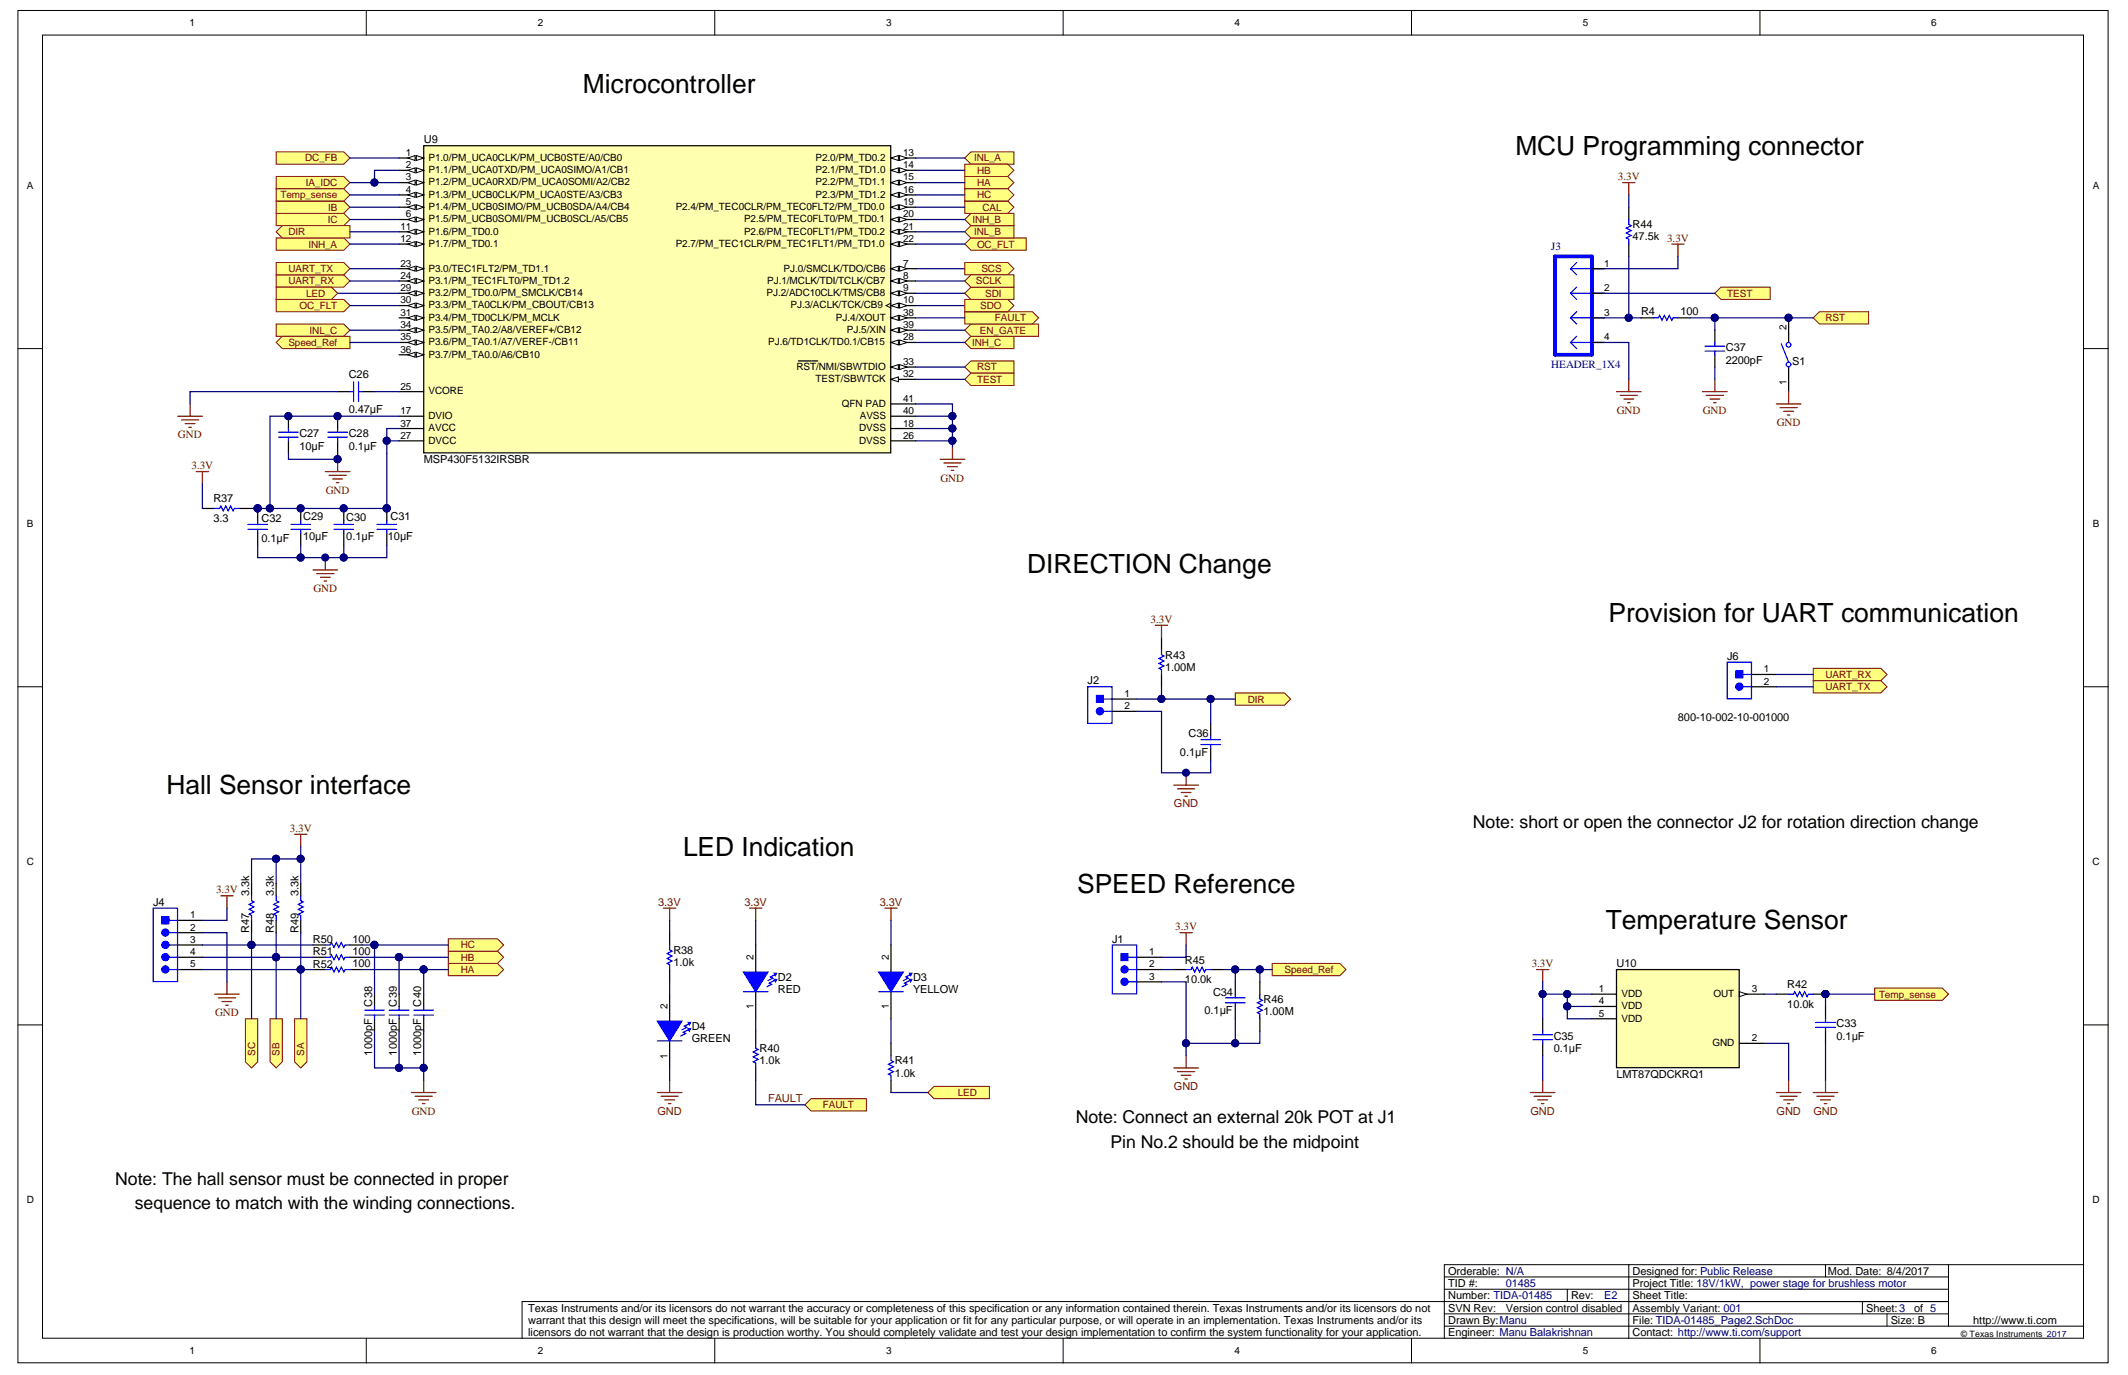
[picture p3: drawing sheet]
<svg xmlns="http://www.w3.org/2000/svg" width="432mm" height="279mm" viewBox="0 0 432 279" stroke-linecap="round" stroke-linejoin="round" font-family="sans-serif">
<defs><g id="words">
<g font-size="5.4">
<text x="118.3" y="18.9">Microcontroller</text>
<text x="307.5" y="31.4">MCU Programming connector</text>
<text x="208.4" y="116.3">DIRECTION Change</text>
<text x="326.4" y="126.3">Provision for UART communication</text>
<text x="33.8" y="161.2">Hall Sensor interface</text>
<text x="138.6" y="173.7">LED Indication</text>
<text x="218.6" y="181.1">SPEED Reference</text>
<text x="325.8" y="188.6">Temperature Sensor</text>
</g>
<g font-size="3.6">
<text x="298.9" y="168.1">Note: short or open the connector J2 for rotation direction change</text>
<text x="218.3" y="228">Note: Connect an external 20k POT at J1</text>
<text x="225.3" y="232.9">Pin No.2 should be the midpoint</text>
<text x="23.4" y="240.4">Note: The hall sensor must be connected in proper</text>
<text x="27.4" y="245.4">sequence to match with the winding connections.</text>
</g>
<g font-size="2.2">
<text x="86" y="29.1">U9</text>
<text x="331.3" y="46.3">R44</text>
<text x="331.3" y="48.8">47.5k</text>
<text x="333" y="64">R4</text>
<text x="341" y="64">100</text>
<text x="350.2" y="71.3">C37</text>
<text x="70.8" y="76.7">C26</text>
<text x="350.2" y="73.8">2200pF</text>
<text x="363.7" y="74">S1</text>
<text x="70.8" y="83.8">0.47µF</text>
<text x="60.8" y="88.8">C27</text>
<text x="70.8" y="88.8">C28</text>
<text x="60.8" y="91.3">10µF</text>
<text x="70.8" y="91.3">0.1µF</text>
<text x="86" y="94">MSP430F5132IRSBR</text>
<text x="43.3" y="101.9">R37</text>
<text x="43.3" y="106">3.3</text>
<text x="53.1" y="106">C32</text>
<text x="61.5" y="105.5">C29</text>
<text x="70.3" y="105.7">C30</text>
<text x="79.2" y="105.5">C31</text>
<text x="53.1" y="109.9">0.1µF</text>
<text x="61.5" y="109.7">10µF</text>
<text x="70.3" y="109.7">0.1µF</text>
<text x="78.7" y="109.7">10µF</text>
<text x="236.4" y="136.2">1.00M</text>
<text x="236.4" y="133.7">R43</text>
<text x="350.5" y="133.9">J6</text>
<text x="220.7" y="138.9">J2</text>
<text x="241.2" y="149.6">C36</text>
<text x="340.5" y="146.4">800-10-002-10-001000</text>
<text x="239.4" y="153.4">0.1µF</text>
<text x="31.1" y="183.8">J4</text>
<text x="50.6" y="181.8" transform="rotate(-90 50.6 181.8)">3.3k</text>
<text x="55.6" y="181.8" transform="rotate(-90 55.6 181.8)">3.3k</text>
<text x="60.5" y="181.8" transform="rotate(-90 60.5 181.8)">3.3k</text>
<text x="50.6" y="189.3" transform="rotate(-90 50.6 189.3)">R47</text>
<text x="55.6" y="189.3" transform="rotate(-90 55.6 189.3)">R48</text>
<text x="60.5" y="189.3" transform="rotate(-90 60.5 189.3)">R49</text>
<text x="63.5" y="191.3">R50</text>
<text x="71.5" y="191.3">100</text>
<text x="225.7" y="191.3">J1</text>
<text x="63.5" y="193.8">R51</text>
<text x="63.5" y="196.5">R52</text>
<text x="71.5" y="193.8">100</text>
<text x="71.5" y="196.3">100</text>
<text x="136.6" y="196">1.0k</text>
<text x="136.6" y="193.5">R38</text>
<text x="240.4" y="195.6">R45</text>
<text x="328" y="196.3">U10</text>
<text x="157.8" y="201.5">RED</text>
<text x="157.8" y="199">D2</text>
<text x="185.3" y="201.5">YELLOW</text>
<text x="185.3" y="199">D3</text>
<text x="240.4" y="199.5">10.0k</text>
<text x="246.2" y="202">C34</text>
<text x="256.4" y="203.5">R46</text>
<text x="362.7" y="200.6">R42</text>
<text x="75.5" y="204.3" transform="rotate(-90 75.5 204.3)">C38</text>
<text x="80.5" y="204.3" transform="rotate(-90 80.5 204.3)">C39</text>
<text x="85.5" y="204.3" transform="rotate(-90 85.5 204.3)">C40</text>
<text x="140.4" y="209">D4</text>
<text x="244.4" y="205.8">0.1µF</text>
<text x="256.4" y="206">1.00M</text>
<text x="362.7" y="204.5">10.0k</text>
<text x="372.7" y="208.5">C33</text>
<text x="75.5" y="214.3" transform="rotate(-90 75.5 214.3)">1000pF</text>
<text x="80.5" y="214.3" transform="rotate(-90 80.5 214.3)">1000pF</text>
<text x="85.5" y="214.3" transform="rotate(-90 85.5 214.3)">1000pF</text>
<text x="140.4" y="211.5">GREEN</text>
<text x="154.1" y="216">1.0k</text>
<text x="154.1" y="213.5">R40</text>
<text x="181.5" y="216">R41</text>
<text x="315.3" y="213.5">0.1µF</text>
<text x="315.3" y="211">C35</text>
<text x="372.7" y="211">0.1µF</text>
<text x="181.5" y="218.5">1.0k</text>
<text x="328" y="218.7">LMT87QDCKRQ1</text>
<text x="293.8" y="263.7">Number: TIDA-01485</text>
<text x="293.8" y="261.2">TID #:</text>
<text x="293.8" y="258.7">Orderable: N/A</text>
<text x="318.8" y="263.7">Rev:</text>
<text x="331.3" y="263.7">Sheet Title:</text>
<text x="331.3" y="261.2">Project Title: 18V/1kW, power stage for brushless motor</text>
<text x="331.3" y="258.7">Designed for: Public Release</text>
<text x="370.9" y="258.7">Mod. Date: 8/4/2017</text>
<text x="107.2" y="266.2">Texas Instruments and/or its licensors do not warrant the accuracy or completeness of this specification or any information contained therein. Texas Instruments and/or its licensors do not</text>
<text x="107.2" y="268.7">warrant that this design will meet the specifications, will be suitable for your application or fit for any particular purpose, or will operate in an implementation. Texas Instruments and/or its</text>
<text x="293.8" y="268.7">Drawn By:Manu</text>
<text x="293.8" y="266.2">SVN Rev:</text>
<text x="305.6" y="266.2">Version control disabled</text>
<text x="331.3" y="268.7">File: TIDA-01485_Page2.SchDoc</text>
<text x="331.3" y="266.2">Assembly Variant: 001</text>
<text x="378.7" y="266.2">Sheet:3</text>
<text x="383.6" y="268.7">Size: B</text>
<text x="388.4" y="266.2">of 5</text>
<text x="400.4" y="268.7">http://www.ti.com</text>
<text x="107.2" y="271.2">licensors do not warrant that the design is production worthy. You should completely validate and test your design implementation to confirm the system functionality for your application.</text>
<text x="293.8" y="271.2">Engineer: Manu Balakrishnan</text>
<text x="331.3" y="271.2">Contact: http://www.ti.com/support</text>
</g>
<g font-size="2.2" fill="#800000">
<text x="328.3" y="36.6">3.3V</text>
<text x="338.3" y="49.1">3.3V</text>
<text x="328" y="84">GND</text>
<text x="345.5" y="84">GND</text>
<text x="36.1" y="89">GND</text>
<text x="360.5" y="86.5">GND</text>
<text x="38.9" y="95.2">3.3V</text>
<text x="66.1" y="100.2">GND</text>
<text x="190.8" y="97.7">GND</text>
<text x="63.6" y="120.2">GND</text>
<text x="233.5" y="126.4">3.3V</text>
<text x="238.2" y="163.9">GND</text>
<text x="58.8" y="168.8">3.3V</text>
<text x="43.8" y="181.3">3.3V</text>
<text x="133.6" y="183.8">3.3V</text>
<text x="151.1" y="183.8">3.3V</text>
<text x="178.5" y="183.8">3.3V</text>
<text x="238.5" y="188.8">3.3V</text>
<text x="310.8" y="196.3">3.3V</text>
<text x="43.6" y="206.3">GND</text>
<text x="238.2" y="221.2">GND</text>
<text x="83.5" y="226.2">GND</text>
<text x="133.4" y="226.2">GND</text>
<text x="155.8" y="223.7">FAULT</text>
<text x="310.5" y="226.2">GND</text>
<text x="360.5" y="226.2">GND</text>
<text x="368" y="226.2">GND</text>
</g>
<g font-size="2.2" fill="#000080">
<text x="314.8" y="50.8">J3</text>
<text x="314.8" y="74.8">HEADER_1X4</text>
<text x="305.6" y="261.2">01485</text>
<text x="325.5" y="263.7">E2</text>
</g>
<g font-size="2">
<text x="38.4" y="5.3">1</text>
<text x="109.1" y="5.3">2</text>
<text x="179.8" y="5.3">3</text>
<text x="250.5" y="5.3">4</text>
<text x="321.2" y="5.3">5</text>
<text x="391.9" y="5.3">6</text>
<text x="82.4" y="31.6">1</text>
<text x="82.4" y="34.1">2</text>
<text x="87" y="32.6">P1.0/PM_UCA0CLK/PM_UCB0STE/A0/CB0</text>
<text x="87" y="35.1">P1.1/PM_UCA0TXD/PM_UCA0SIMO/A1/CB1</text>
<text x="165.5" y="32.6">P2.0/PM_TD0.2</text>
<text x="165.5" y="35.1">P2.1/PM_TD1.0</text>
<text x="183.3" y="31.6">13</text>
<text x="183.3" y="34.1">14</text>
<text x="5.5" y="38.3">A</text>
<text x="82.4" y="36.6">3</text>
<text x="82.4" y="39.1">4</text>
<text x="82.4" y="41.6">5</text>
<text x="87" y="37.6">P1.2/PM_UCA0RXD/PM_UCA0SOMI/A2/CB2</text>
<text x="87" y="40.1">P1.3/PM_UCB0CLK/PM_UCA0STE/A3/CB3</text>
<text x="165.5" y="37.6">P2.2/PM_TD1.1</text>
<text x="165.5" y="40.1">P2.3/PM_TD1.2</text>
<text x="183.3" y="36.6">15</text>
<text x="183.3" y="39.1">16</text>
<text x="183.3" y="41.6">19</text>
<text x="424.7" y="38.3">A</text>
<text x="81.3" y="46.6">11</text>
<text x="82.4" y="44.1">6</text>
<text x="87" y="42.6">P1.4/PM_UCB0SIMO/PM_UCB0SDA/A4/CB4</text>
<text x="87" y="45.1">P1.5/PM_UCB0SOMI/PM_UCB0SCL/A5/CB5</text>
<text x="87" y="47.6">P1.6/PM_TD0.0</text>
<text x="137.1" y="42.6">P2.4/PM_TEC0CLR/PM_TEC0FLT2/PM_TD0.0</text>
<text x="151" y="45.1">P2.5/PM_TEC0FLT0/PM_TD0.1</text>
<text x="151" y="47.6">P2.6/PM_TEC0FLT1/PM_TD0.2</text>
<text x="183.3" y="44.1">20</text>
<text x="183.3" y="46.6">21</text>
<text x="81.3" y="49.1">12</text>
<text x="87" y="50.1">P1.7/PM_TD0.1</text>
<text x="137.1" y="50.1">P2.7/PM_TEC1CLR/PM_TEC1FLT1/PM_TD1.0</text>
<text x="183.3" y="49.1">22</text>
<text x="81.3" y="54.1">23</text>
<text x="81.3" y="56.6">24</text>
<text x="81.3" y="59.1">29</text>
<text x="87" y="55.1">P3.0/TEC1FLT2/PM_TD1.1</text>
<text x="87" y="57.6">P3.1/PM_TEC1FLT0/PM_TD1.2</text>
<text x="155.7" y="57.6">PJ.1/MCLK/TDI/TCLK/CB7</text>
<text x="159" y="55.1">PJ.0/SMCLK/TDO/CB6</text>
<text x="183.3" y="54.1">7</text>
<text x="183.3" y="56.6">8</text>
<text x="183.3" y="59.1">9</text>
<text x="325.5" y="54.1">1</text>
<text x="325.5" y="59.1">2</text>
<text x="81.3" y="61.6">30</text>
<text x="81.3" y="64.1">31</text>
<text x="87" y="60.1">P3.2/PM_TD0.0/PM_SMCLK/CB14</text>
<text x="87" y="62.6">P3.3/PM_TA0CLK/PM_CBOUT/CB13</text>
<text x="87" y="65.1">P3.4/PM_TD0CLK/PM_MCLK</text>
<text x="155.5" y="60.1">PJ.2/ADC10CLK/TMS/CB8</text>
<text x="160.4" y="62.6">PJ.3/ACLK/TCK/CB9</text>
<text x="169.6" y="65.1">PJ.4/XOUT</text>
<text x="183.3" y="61.6">10</text>
<text x="183.3" y="64.1">38</text>
<text x="325.5" y="64.1">3</text>
<text x="81.3" y="66.6">34</text>
<text x="81.3" y="69.1">35</text>
<text x="81.3" y="71.6">36</text>
<text x="87" y="67.6">P3.5/PM_TA0.2/A8/VEREF+/CB12</text>
<text x="87" y="70.1">P3.6/PM_TA0.1/A7/VEREF-/CB11</text>
<text x="155.9" y="70.1">PJ.6/TD1CLK/TD0.1/CB15</text>
<text x="171.9" y="67.6">PJ.5/XIN</text>
<text x="183.3" y="69.1">28</text>
<text x="183.3" y="66.6">39</text>
<text x="325.5" y="69.1">4</text>
<text x="362.5" y="67" transform="rotate(-90 362.5 67)">2</text>
<text x="87" y="72.6">P3.7/PM_TA0.0/A6/CB10</text>
<text x="161.6" y="75.1">RST/NMI/SBWTDIO</text>
<text x="165.5" y="77.6">TEST/SBWTCK</text>
<text x="183.3" y="76.6">32</text>
<text x="183.3" y="74.1">33</text>
<text x="81.3" y="79.1">25</text>
<text x="87" y="80">VCORE</text>
<text x="170.9" y="82.5">QFN PAD</text>
<text x="183.3" y="81.6">41</text>
<text x="362.5" y="78.1" transform="rotate(-90 362.5 78.1)">1</text>
<text x="81.3" y="84.1">17</text>
<text x="81.3" y="89.1">27</text>
<text x="81.3" y="86.6">37</text>
<text x="87" y="85">DVIO</text>
<text x="87" y="87.5">AVCC</text>
<text x="174.3" y="87.5">DVSS</text>
<text x="174.4" y="85">AVSS</text>
<text x="183.3" y="86.6">18</text>
<text x="183.3" y="89.1">26</text>
<text x="183.3" y="84.1">40</text>
<text x="87" y="90">DVCC</text>
<text x="174.3" y="90">DVSS</text>
<text x="5.5" y="106.9">B</text>
<text x="424.7" y="106.9">B</text>
<text x="357.9" y="136.5">1</text>
<text x="228.2" y="141.4">1</text>
<text x="228.2" y="143.9">2</text>
<text x="357.9" y="138.9">2</text>
<text x="5.4" y="175.5">C</text>
<text x="424.6" y="175.5">C</text>
<text x="38.6" y="186.3">1</text>
<text x="38.6" y="188.8">2</text>
<text x="38.6" y="191.3">3</text>
<text x="38.6" y="196.3">5</text>
<text x="38.6" y="193.8">4</text>
<text x="152.9" y="194.8" transform="rotate(-90 152.9 194.8)">2</text>
<text x="180.4" y="194.8" transform="rotate(-90 180.4 194.8)">2</text>
<text x="233.2" y="193.8">1</text>
<text x="233.2" y="196.3">2</text>
<text x="233.2" y="198.8">3</text>
<text x="324.4" y="201.3">1</text>
<text x="324.4" y="203.8">4</text>
<text x="329" y="202.3">VDD</text>
<text x="347.7" y="202.3">OUT</text>
<text x="355.4" y="201.3">3</text>
<text x="135.5" y="204.7" transform="rotate(-90 135.5 204.7)">2</text>
<text x="152.9" y="204.9" transform="rotate(-90 152.9 204.9)">1</text>
<text x="180.4" y="204.9" transform="rotate(-90 180.4 204.9)">1</text>
<text x="324.4" y="206.3">5</text>
<text x="329" y="204.8">VDD</text>
<text x="329" y="207.3">VDD</text>
<text x="135.5" y="214.8" transform="rotate(-90 135.5 214.8)">1</text>
<text x="347.5" y="212.3">GND</text>
<text x="355.4" y="211.3">2</text>
<text x="5.4" y="244.1">D</text>
<text x="424.6" y="244.1">D</text>
<text x="38.4" y="274.8">1</text>
<text x="109.1" y="274.8">2</text>
<text x="179.8" y="274.8">3</text>
<text x="250.5" y="274.8">4</text>
<text x="321.2" y="274.8">5</text>
<text x="391.9" y="274.8">6</text>
</g>
<g font-size="2" fill="#800000">
<text x="61.9" y="32.8">DC_FB</text>
<text x="197.7" y="32.8">INL_A</text>
<text x="198.2" y="35.3">HB</text>
<text x="56.9" y="40.3">Temp_sense</text>
<text x="62" y="37.8">IA_IDC</text>
<text x="198.2" y="37.8">HA</text>
<text x="198.2" y="40.3">HC</text>
<text x="58.5" y="47.7">DIR</text>
<text x="66.5" y="45.2">IC</text>
<text x="66.6" y="42.8">IB</text>
<text x="197.3" y="45.2">INH_B</text>
<text x="197.7" y="47.7">INL_B</text>
<text x="199.3" y="42.8">CAL</text>
<text x="62.6" y="50.2">INH_A</text>
<text x="198.2" y="50.2">OC_FLT</text>
<text x="58.5" y="57.7">UART_RX</text>
<text x="58.5" y="55.2">UART_TX</text>
<text x="198" y="57.7">SCLK</text>
<text x="199.1" y="55.2">SCS</text>
<text x="60.8" y="62.7">OC_FLT</text>
<text x="62.1" y="60.2">LED</text>
<text x="198.9" y="62.7">SDO</text>
<text x="199.9" y="60.2">SDI</text>
<text x="201.9" y="65.2">FAULT</text>
<text x="350.5" y="60.2">TEST</text>
<text x="370.4" y="65.2">RST</text>
<text x="58.5" y="70.2">Speed_Ref</text>
<text x="62.8" y="67.7">INL_C</text>
<text x="197.2" y="70.2">INH_C</text>
<text x="198.8" y="67.7">EN_GATE</text>
<text x="198.2" y="75.2">RST</text>
<text x="198.2" y="77.7">TEST</text>
<text x="370.4" y="137.6">UART_RX</text>
<text x="253.2" y="142.6">DIR</text>
<text x="370.4" y="140.1">UART_TX</text>
<text x="93.5" y="197.5">HA</text>
<text x="93.5" y="195">HB</text>
<text x="93.5" y="192.5">HC</text>
<text x="260.7" y="197.5">Speed_Ref</text>
<text x="381.3" y="202.5">Temp_sense</text>
<text x="51.8" y="214.3" transform="rotate(-90 51.8 214.3)">SC</text>
<text x="56.7" y="214.3" transform="rotate(-90 56.7 214.3)">SB</text>
<text x="61.7" y="214.3" transform="rotate(-90 61.7 214.3)">SA</text>
<text x="167" y="224.9">FAULT</text>
<text x="194.4" y="222.4">LED</text>
</g>
<text font-size="1.8" x="397.8" y="271.3">© Texas Instruments 2017</text>
</g></defs>
<g fill="#fff" stroke="#000" stroke-width=".2">
<path d="M3.6 2.1h424.2v274.5h-424.2z"/>
<path d="M8.6 7.1h414.2v264.5h-414.2z"/>
</g>
<g fill="none" stroke="#000" stroke-width=".2">
<path d="M74.3 2.1v5M145 2.1v5M215.7 2.1v5M286.4 2.1v5M357.1 2.1v5M3.6 70.7h5M422.8 70.7h5M3.6 139.4h5M422.8 139.4h5M3.6 208h5M422.8 208h5M293.1 259.2h102.3"/>
<path d="M330.5 256.7h-37.4v14.9M370.4 256.7v2.5M395.4 256.7v12.4M422.8 256.7h-92.3v14.9M74.3 271.6v5M145 271.6v5M215.7 271.6v5M286.4 271.6v5M293.1 269.1h129.7M293.1 266.6h102.3M293.1 261.6h102.3M318 261.6v2.5"/>
<path d="M357.1 271.6v5M377.9 264.1v2.5M382.9 266.6v2.5M395.4 264.1h-289.5v7.5"/>
</g>
<g fill="none" stroke="#00f" stroke-width=".25">
<path d="M318.7 59.5l1.2 1.3M318.7 54.5l1.2 1.3M318.7 59.5h6.8M318.7 54.5h6.8M319.9 58.3l-1.2 1.2M319.9 53.3l-1.2 1.2M330.5 44.5v1l.5 .3-1 .5 1 .5-1 .5 1 .5-1 .5 .5 .2v1M318.7 69.5l1.2 1.2M318.7 69.5h6.8M318.7 64.5l1.2 1.3M318.7 64.5h6.8M319.9 68.3l-1.2 1.2"/>
<path d="M319.9 63.3l-1.2 1.2"/>
</g>
<path d="M315.5 52h7.5v20h-7.5z" fill="none" stroke="#00f" stroke-width=".75"/>
<path d="M323 54.5h2.5M323 59.5h2.5M330.5 42.1v2.4M330.5 49.5v2.5M323 64.5h2.5M323 69.5h2.5" fill="none" stroke="#000" stroke-width=".25"/>
<path d="M329.3 37.1h2.4M330.5 37.1v2.5M339.2 49.5h2.5M340.5 49.5v2.5" fill="none" stroke="#800000" stroke-width=".25"/>
<g fill="#ffff80" stroke="#800000" stroke-width=".2">
<path d="M369.2 63.3h10v2.5h-10l-1.3-1.3z" fill-rule="evenodd"/>
<path d="M349.2 58.3h10v2.5h-10l-1.2-1.3z" fill-rule="evenodd"/>
</g>
<path d="M348 67v2.5M348 72v2.5M36.1 196.8h5M36.1 194.3h5" fill="none" stroke="#000" stroke-width=".25"/>
<path d="M346 70.3h4M346 71.2h4M348 69.5v.8M348 71.2v.8" fill="none" stroke="#00f" stroke-width=".25"/>
<g fill="none" stroke="#800000" stroke-width=".25">
<path d="M328 79.5h5M330.5 77v2.5M345.5 79.5h5M348 77v2.5M328.8 80.2h3.4M329.5 81h2M330.3 81.7h.5M346.2 80.2h3.5M347 81h2M347.7 81.7h.5M239.4 189.3h2.5M240.7 189.3v2.5"/>
<path d="M238.2 216.7h5M238.9 217.5h3.5M239.7 218.2h2M240.4 219h.5M240.7 214.2v2.5M313 219.2v2.5M362.9 219.2v2.5M310.5 221.7h5M311.3 222.5h3.5M312 223.2h2M312.8 224h.5M360.4 221.7h5"/>
<path d="M361.2 222.5h3.5M361.9 223.2h2M362.7 224h.5"/>
</g>
<path d="M31.1 184.3h4.9v14.9h-4.9z" fill="#fff" stroke="#00f" stroke-width=".25"/>
<path d="M34.3 189.3h1.8M34.3 186.8h1.8M34.3 191.8h1.8M34.3 194.3h1.8M34.3 196.8h1.8" fill="none" stroke="#00f" stroke-width=".25"/>
<g fill="#00f" stroke="#00f" stroke-width=".25">
<path d="M32.8 186h1.5v1.5h-1.5z"/>
<circle cx="33.6" cy="189.3" r=".72"/>
<circle cx="33.6" cy="186.8" r=".72"/>
<circle cx="33.6" cy="191.8" r=".72"/>
<circle cx="33.6" cy="194.2" r=".72"/>
<circle cx="33.6" cy="196.7" r=".72"/>
</g>
<path d="M36.1 186.8h5M36.1 189.3h5M36.1 191.8h5" fill="none" stroke="#000" stroke-width=".25"/>
<path d="M46.1 199.3v2.5M43.6 201.8h4.9M44.3 202.5h3.5M45.1 203.3h2M45.8 204h.5" fill="none" stroke="#800000" stroke-width=".25"/>
<g fill="#ffff80" stroke="#800000" stroke-width=".2">
<path d="M91 195.5h9.9l1.3 1.3-1.3 1.2h-9.9z" fill-rule="evenodd"/>
<path d="M91 193h9.9l1.3 1.3-1.3 1.2h-9.9z" fill-rule="evenodd"/>
<path d="M91 190.5h9.9l1.3 1.3-1.3 1.2h-9.9z" fill-rule="evenodd"/>
</g>
<g fill="none" stroke="#800000" stroke-width=".25">
<path d="M59.8 169.3h2.5M61 169.3v2.5M44.8 181.8h2.5M46.1 181.8v2.5M134.6 184.3h2.5M135.9 184.3v2.5M179.5 184.3h2.5M180.8 184.3v2.5M135.9 219.2v2.5M133.4 221.7h5M134.1 222.5h3.5M134.9 223.2h2"/>
<path d="M135.6 224h.5"/>
</g>
<path d="M135.9 189.3v2.5M135.9 196.8v2.5M180.8 191.8v5.5M180.8 201.3v5.5M180.8 211.7v2.5M180.8 219.2v2.5M313 206.8v2.4M313 211.7v2.5" fill="none" stroke="#000" stroke-width=".25"/>
<path d="M135.9 191.8v1l.5 .2-1 .5 1 .5-1 .5 1 .5-1 .5 .5 .3v1M180.8 214.2v1l.5 .3-1 .5 1 .5-1 .5 1 .5-1 .5 .5 .2v1M311 210h4M311 211h4M313 209.2v.8M313 211v.7" fill="none" stroke="#00f" stroke-width=".25"/>
<path d="M178.3 197.3h5l-2.5 4z" fill="#00f"/>
<path d="M178.3 197.3h5l-2.5 4zM184.5 199l-1 .5 .5 .3-1 .5M184.8 197.8l-1 .5 .5 .2-1 .5M178.3 201.3h5" fill="none" stroke="#00f" stroke-width=".25"/>
<path d="M184.5 198.8h.5l-.2 .5z" fill="#00f"/>
<path d="M184.5 198.8h.5l-.2 .5z" fill="none" stroke="#00f" stroke-width=".25"/>
<path d="M184.5 197.5h.5l-.2 .5z" fill="#00f"/>
<path d="M184.5 197.5h.5l-.2 .5z" fill="none" stroke="#00f" stroke-width=".25"/>
<path d="M135.9 201.8v5.4M135.9 211.2v5.5" fill="none" stroke="#000" stroke-width=".25"/>
<path d="M133.4 207.2h5l-2.5 4z" fill="#00f"/>
<path d="M133.4 207.2h5l-2.5 4zM133.4 211.2h5M139.6 209l-1 .5 .5 .2-1 .5M139.9 207.7l-1 .5 .5 .3-1 .5" fill="none" stroke="#00f" stroke-width=".25"/>
<path d="M139.6 208.7h.5l-.2 .5z" fill="#00f"/>
<path d="M139.6 208.7h.5l-.2 .5z" fill="none" stroke="#00f" stroke-width=".25"/>
<path d="M139.6 207.5h.5l-.2 .5z" fill="#00f"/>
<path d="M139.6 207.5h.5l-.2 .5zM153.3 211.7v1l.5 .3-1 .5 1 .5-1 .5 1 .5-1 .5 .5 .2v1" fill="none" stroke="#00f" stroke-width=".25"/>
<path d="M152.1 184.3h2.5M153.3 184.3v2.5" fill="none" stroke="#800000" stroke-width=".25"/>
<path d="M153.3 209.2v2.5M153.3 216.7v2.5" fill="none" stroke="#000" stroke-width=".25"/>
<path d="M164.6 223h11.2v2.5h-11.2l-1.3-1.3z" fill-rule="evenodd" fill="#ffff80" stroke="#800000" stroke-width=".2"/>
<path d="M153.3 191.8v5.5M153.3 201.3v5.5" fill="none" stroke="#000" stroke-width=".25"/>
<path d="M150.8 197.3h5l-2.5 4z" fill="#00f"/>
<path d="M150.8 197.3h5l-2.5 4zM157.1 199l-1 .5 .5 .3-1 .5M157.3 197.8l-1 .5 .5 .2-1 .5M150.8 201.3h5" fill="none" stroke="#00f" stroke-width=".25"/>
<path d="M157.1 198.8h.5l-.3 .5z" fill="#00f"/>
<path d="M157.1 198.8h.5l-.3 .5z" fill="none" stroke="#00f" stroke-width=".25"/>
<path d="M157.1 197.5h.5l-.3 .5z" fill="#00f"/>
<g fill="none" stroke="#00f" stroke-width=".25">
<path d="M157.1 197.5h.5l-.3 .5zM74 205h4M74 206h4M76 204.3v.7M76 206v.8M79 205h4M79 206h4M81 204.3v.7M81 206v.8M84 205h4M84 206h4M86 204.3v.7"/>
<path d="M86 206v.8M362.9 201.8h1l.3-.5 .5 1 .5-1 .5 1 .5-1 .5 1 .2-.5h1M368.4 207.5h4M368.4 208.5h4M370.4 206.8v.7M370.4 208.5v.7"/>
</g>
<path d="M76 201.8v2.5M76 206.8v2.4M81 201.8v2.5M81 206.8v2.4M86 201.8v2.5M86 206.8v2.4M360.4 201.8h2.5M367.9 201.8h2.5M370.4 204.3v2.5M370.4 209.2v2.5" fill="none" stroke="#000" stroke-width=".25"/>
<circle cx="370.4" cy="201.7" r=".72" fill="#000080" stroke="#000080" stroke-width=".2"/>
<path d="M86 219.2v2.5M370.4 219.2v2.5M83.5 221.7h5M84.2 222.5h3.5M85 223.2h2M85.7 224h.5M367.9 221.7h5M368.7 222.5h3.5M369.4 223.2h2M370.2 224h.5" fill="none" stroke="#800000" stroke-width=".25"/>
<path d="M225.7 191.8h4.9v9.9h-4.9z" fill="#fff" stroke="#00f" stroke-width=".25"/>
<path d="M228.9 196.8h1.8M228.9 194.3h1.8M228.9 199.3h1.8" fill="none" stroke="#00f" stroke-width=".25"/>
<g fill="#00f" stroke="#00f" stroke-width=".25">
<circle cx="228.2" cy="196.7" r=".72"/>
<circle cx="228.2" cy="199.2" r=".72"/>
</g>
<path d="M230.7 194.3h5M230.7 196.8h5M230.7 199.3h5" fill="none" stroke="#000" stroke-width=".25"/>
<path d="M227.5 193.5h1.4v1.5h-1.4z" fill="#00f" stroke="#00f" stroke-width=".2"/>
<path d="M258.1 195.5h13.8l1.2 1.3-1.2 1.2h-13.8z" fill-rule="evenodd" fill="#ffff80" stroke="#800000" stroke-width=".2"/>
<path d="M238.2 196.8h2.5M245.7 196.8h2.5M250.7 199.3v2.5M255.6 199.3v2.5M250.7 204.3v2.5M255.6 206.8v2.4" fill="none" stroke="#000" stroke-width=".25"/>
<path d="M240.7 196.8h1l.2-.5 .5 1 .5-1 .5 1 .5-1 .5 1 .3-.5h1M248.7 202.5h4M248.7 203.5h4M250.7 201.8v.7M250.7 203.5v.8M255.6 201.8v1l.5 .2-1 .5 1 .5-1 .5 1 .5-1 .5 .5 .3v1" fill="none" stroke="#00f" stroke-width=".25"/>
<path d="M311.8 196.8h2.5M313 196.8v2.5" fill="none" stroke="#800000" stroke-width=".25"/>
<path d="M220.7 139.4h5v7.4h-5z" fill="#fff" stroke="#00f" stroke-width=".25"/>
<path d="M235.7 131.9v1l.5 .2-1 .5 1 .5-1 .5 1 .5-1 .5 .5 .3v1M224 144.4h1.7M224 141.9h1.7" fill="none" stroke="#00f" stroke-width=".25"/>
<circle cx="223.2" cy="144.3" r=".72" fill="#00f" stroke="#00f" stroke-width=".25"/>
<path d="M235.7 129.4v2.5M235.7 136.9v2.5M225.7 141.9h5M225.7 144.4h5" fill="none" stroke="#000" stroke-width=".25"/>
<path d="M222.5 141.1h1.4v1.5h-1.4z" fill="#00f" stroke="#00f" stroke-width=".2"/>
<path d="M234.4 126.9h2.5M235.7 126.9v2.5M238.2 159.3h5M240.7 156.8v2.5M238.9 160.1h3.5M239.7 160.8h2M240.4 161.6h.5" fill="none" stroke="#800000" stroke-width=".25"/>
<circle cx="240.7" cy="156.8" r=".72" fill="#000080" stroke="#000080" stroke-width=".2"/>
<path d="M250.7 140.6h9.9l1.3 1.3-1.3 1.2h-9.9z" fill-rule="evenodd" fill="#ffff80" stroke="#800000" stroke-width=".2"/>
<g fill="none" stroke="#000" stroke-width=".25">
<path d="M245.7 146.9v2.5M245.7 151.9v2.4M51 179.3v2.5M56 179.3v2.5M61 179.3v2.5M51 186.8v2.5M56 186.8v2.5M61 186.8v2.5M63.5 191.8h2.5M63.5 194.3h2.5M63.5 196.8h2.5M71 191.8h2.5"/>
<path d="M71 194.3h2.5M71 196.8h2.5"/>
</g>
<path d="M243.7 150.1h4M243.7 151.1h4M245.7 149.4v.7M245.7 151.1v.8M51 181.8v1l.5 .2-1 .5 1 .5-1 .5 1 .5-1 .5 .5 .3v1M56 181.8v1l.5 .2-1 .5 1 .5-1 .5 1 .5-1 .5 .5 .3v1M61 181.8v1l.5 .2-1 .5 1 .5-1 .5 1 .5-1 .5 .5 .3v1M66 191.8h1l.3-.5 .5 1 .5-1 .5 1 .5-1 .5 1 .2-.5h1M66 194.3h1l.3-.5 .5 1 .5-1 .5 1 .5-1 .5 1 .2-.5h1M66 196.8h1l.3-.5 .5 1 .5-1 .5 1 .5-1 .5 1 .2-.5h1" fill="none" stroke="#00f" stroke-width=".25"/>
<g fill="#ffff80" stroke="#800000" stroke-width=".2">
<path d="M49.8 206.8h2.5v8.7l-1.3 1.2-1.2-1.2z" fill-rule="evenodd"/>
<path d="M54.8 206.8h2.5v8.7l-1.3 1.2-1.2-1.2z" fill-rule="evenodd"/>
<path d="M59.8 206.8h2.5v8.7l-1.3 1.2-1.2-1.2z" fill-rule="evenodd"/>
<path d="M380.4 200.5h13.7l1.3 1.3-1.3 1.2h-13.7z" fill-rule="evenodd"/>
<path d="M367.9 138.1h13.8l1.2 1.3-1.2 1.2h-13.8z" fill-rule="evenodd"/>
<path d="M367.9 135.6h13.8l1.2 1.3-1.2 1.2h-13.8z" fill-rule="evenodd"/>
</g>
<path d="M362.9 64.5v5M362.9 74.5v5" fill="none" stroke="#000" stroke-width=".25"/>
<circle cx="362.9" cy="64.5" r=".72" fill="#000080" stroke="#000080" stroke-width=".2"/>
<g fill="none" stroke="#00f" stroke-width=".25">
<path d="M361.4 69.8l1.5 3.7"/>
<circle cx="362.9" cy="70" r=".47"/>
<circle cx="362.9" cy="74" r=".47"/>
</g>
<path d="M362.9 79.5v2.5M360.4 82h5M361.2 82.7h3.5M361.9 83.5h2M362.7 84.2h.5" fill="none" stroke="#800000" stroke-width=".25"/>
<path d="M350.5 134.4h4.9v7.4h-4.9z" fill="#fff" stroke="#00f" stroke-width=".25"/>
<path d="M353.7 139.4h1.8M353.7 136.9h1.8" fill="none" stroke="#00f" stroke-width=".25"/>
<circle cx="352.9" cy="139.3" r=".72" fill="#00f" stroke="#00f" stroke-width=".25"/>
<path d="M355.5 136.9h4.9M355.5 139.4h4.9" fill="none" stroke="#000" stroke-width=".25"/>
<path d="M352.2 136.1h1.5v1.5h-1.5z" fill="#00f" stroke="#00f" stroke-width=".2"/>
<g fill="none" stroke="#000080" stroke-width=".25">
<path d="M330.5 39.6v2.5M325.5 59.5h22.5M340.5 52v2.5h-15M325.5 69.5h5v7.5M348 74.5v2.5M235.7 139.4v2.5h-5M360.4 136.9h7.5M360.4 139.4h7.5M230.7 144.4h5v12.4h10v-2.5M235.7 141.9h10v5M245.7 141.9h5M51 179.3v-5h10v5"/>
<path d="M56 174.3v5M61 171.8v2.5M41.1 189.3h5v10M46.1 184.3v2.5h-5M51 189.3v2.5h-9.9M56 189.3v5h-14.9M61 189.3v7.5h-19.9M63.5 191.8h-12.5v15M63.5 194.3h-7.5v12.5M63.5 196.8h-2.5v10M73.5 191.8h17.5M73.5 194.3h17.5"/>
<path d="M73.5 196.8h17.5M76 191.8v10M81 194.3v7.5M86 196.8v5M135.9 186.8v2.5M135.9 199.3v2.5M153.3 186.8v5M180.8 186.8v5M235.7 199.3h5v12.4h10v-4.9M235.7 196.8h2.5M240.7 191.8v2.5h-5M248.2 196.8h2.5v2.5"/>
<path d="M250.7 196.8h4.9v2.5M255.6 196.8h2.5M313 199.3v2.5M76 209.2v7.5h10v-7.5M81 209.2v7.5M86 216.7v2.5M135.9 216.7v2.5M153.3 219.2v5h10M153.3 206.8v2.4M180.8 206.8v4.9M240.7 211.7v2.5M255.6 209.2v2.5h-4.9"/>
<path d="M313 214.2v5M318 201.8h-5v5M323 201.8h-5v2.5h5M357.9 211.7h5v7.5M357.9 201.8h2.5M370.4 211.7v7.5M380.4 201.8h-10v2.5"/>
</g>
<g fill="#000080" stroke="#000080" stroke-width=".2">
<circle cx="318" cy="201.7" r=".72"/>
<circle cx="318" cy="204.2" r=".72"/>
<circle cx="313" cy="201.7" r=".72"/>
<circle cx="76" cy="191.8" r=".72"/>
<circle cx="81" cy="194.2" r=".72"/>
<circle cx="86" cy="196.7" r=".72"/>
<circle cx="56" cy="174.3" r=".72"/>
<circle cx="61" cy="174.3" r=".72"/>
<circle cx="370.4" cy="201.7" r=".72"/>
<circle cx="81" cy="216.7" r=".72"/>
<circle cx="86" cy="216.7" r=".72"/>
<circle cx="250.6" cy="196.7" r=".72"/>
<circle cx="240.7" cy="211.7" r=".72"/>
<circle cx="250.6" cy="211.7" r=".72"/>
<circle cx="255.6" cy="196.7" r=".72"/>
<circle cx="235.7" cy="141.8" r=".72"/>
<circle cx="51" cy="191.8" r=".72"/>
<circle cx="56" cy="194.2" r=".72"/>
<circle cx="61" cy="196.7" r=".72"/>
<circle cx="245.6" cy="141.8" r=".72"/>
</g>
<path d="M328 196.8h24.9v19.9h-24.9z" fill="#ffffb0" stroke="#000" stroke-width=".25"/>
<path d="M323 201.8h5M353 201.8h4.9M353 211.7h4.9" fill="none" stroke="#000" stroke-width=".25"/>
<path d="M353 201.3l1.5 .5-1.5 .5z" fill="#fff"/>
<path d="M353 201.3l1.5 .5-1.5 .5z" fill="none" stroke="#000" stroke-width=".2"/>
<path d="M323 204.3h5M323 206.8h5" fill="none" stroke="#000" stroke-width=".25"/>
<path d="M318 204.3v2.5h5" fill="none" stroke="#000080" stroke-width=".25"/>
<circle cx="318" cy="204.2" r=".72" fill="#000080" stroke="#000080" stroke-width=".2"/>
<path d="M56 43.3h13.8l1.2 1.2-1.2 1.3h-13.8z" fill-rule="evenodd" fill="#ffff80" stroke="#800000" stroke-width=".2"/>
<path d="M190.8 93.2h5M191.5 94h3.5M192.3 94.7h2M193 95.5h.5M193.3 90.7v2.5" fill="none" stroke="#800000" stroke-width=".25"/>
<g fill="#ffff80" stroke="#800000" stroke-width=".2">
<path d="M197 73.2h8.7v2.5h-8.7l-1.2-1.2z" fill-rule="evenodd"/>
<path d="M197 75.7h8.7v2.5h-8.7l-1.2-1.2z" fill-rule="evenodd"/>
<path d="M197 68.3h8.7v2.4h-8.7l-1.2-1.2z" fill-rule="evenodd"/>
<path d="M197 48.3h11.2v2.5h-11.2l-1.2-1.3z" fill-rule="evenodd"/>
<path d="M197 45.8h8.7v2.5h-8.7l-1.2-1.3z" fill-rule="evenodd"/>
<path d="M197 43.3h8.7v2.5h-8.7l-1.2-1.3z" fill-rule="evenodd"/>
<path d="M197 30.8h8.7v2.5h-8.7l-1.2-1.2z" fill-rule="evenodd"/>
<path d="M195.8 40.8h8.7l1.2 1.3-1.2 1.2h-8.7z" fill-rule="evenodd"/>
<path d="M195.8 35.8h8.7l1.2 1.3-1.2 1.2h-8.7z" fill-rule="evenodd"/>
<path d="M195.8 33.3h8.7l1.2 1.3-1.2 1.2h-8.7z" fill-rule="evenodd"/>
<path d="M195.8 38.3h8.7l1.2 1.3-1.2 1.2h-8.7z" fill-rule="evenodd"/>
<path d="M56 40.8h13.8l1.2 1.3-1.2 1.2h-13.8z" fill-rule="evenodd"/>
<path d="M56 35.8h13.8l1.2 1.3-1.2 1.2h-13.8z" fill-rule="evenodd"/>
<path d="M56 55.8h13.8l1.2 1.2-1.2 1.3h-13.8z" fill-rule="evenodd"/>
<path d="M56 38.3h13.8l1.2 1.3-1.2 1.2h-13.8z" fill-rule="evenodd"/>
<path d="M56 48.3h13.8l1.2 1.2-1.2 1.3h-13.8z" fill-rule="evenodd"/>
<path d="M56 30.8h13.8l1.2 1.3-1.2 1.2h-13.8z" fill-rule="evenodd"/>
<path d="M57.3 45.8h13.7v2.5h-13.7l-1.3-1.3z" fill-rule="evenodd"/>
<path d="M197 65.8h13.7v2.5h-13.7l-1.2-1.3z" fill-rule="evenodd"/>
<path d="M195.8 63.3h13.7l1.2 1.2-1.2 1.3h-13.7z" fill-rule="evenodd"/>
<path d="M56 60.8h13.8l1.2 1.2-1.2 1.3h-13.8z" fill-rule="evenodd"/>
<path d="M56 65.8h13.8l1.2 1.2-1.2 1.3h-13.8z" fill-rule="evenodd"/>
<path d="M57.3 68.3h13.7v2.4h-13.7l-1.3-1.2z" fill-rule="evenodd"/>
<path d="M56 53.3h13.8l1.2 1.2-1.2 1.3h-13.8z" fill-rule="evenodd"/>
</g>
<g fill="none" stroke="#000080" stroke-width=".25">
<path d="M71 37.1h10M71 32.1h10M71 39.6h10M81 34.6h-5v2.5M185.8 32.1h10M185.8 34.6h10M185.8 37.1h10M185.8 39.6h10M68.5 59.5h12.5M71 54.5h10M71 57h10M71 44.5h10"/>
<path d="M71 47h10M71 49.5h10M71 42.1h10M185.8 54.5h10M185.8 57h10M185.8 59.5h10M185.8 44.5h10M185.8 47h10M185.8 49.5h10M185.8 42.1h10M71 62h10M185.8 74.5h10"/>
<path d="M185.8 77h10M185.8 69.5h10M185.8 62h10M185.8 67h10M185.8 64.5h10M185.8 82h7.5v8.7M185.8 84.5h7.5M185.8 87h7.5"/>
</g>
<g fill="#000080" stroke="#000080" stroke-width=".2">
<circle cx="193.2" cy="84.4" r=".72"/>
<circle cx="193.2" cy="86.9" r=".72"/>
<circle cx="193.2" cy="89.4" r=".72"/>
<circle cx="76" cy="37" r=".72"/>
</g>
<path d="M86 29.6h94.7v62.3h-94.7z" fill="#ffffb0" stroke="#000" stroke-width=".25"/>
<path d="M81 32.1h5" fill="none" stroke="#000" stroke-width=".25"/>
<path d="M84.5 31.6l1.5 .5-1.5 .5z" fill="#fff"/>
<path d="M84.5 31.6l1.5 .5-1.5 .5z" fill="none" stroke="#000" stroke-width=".2"/>
<path d="M82.7 32.1l1.5-.5v1z" fill="#fff"/>
<path d="M82.7 32.1l1.5-.5v1z" fill="none" stroke="#000" stroke-width=".2"/>
<path d="M81 34.6h5" fill="none" stroke="#000" stroke-width=".25"/>
<path d="M84.5 34.1l1.5 .5-1.5 .5z" fill="#fff"/>
<path d="M84.5 34.1l1.5 .5-1.5 .5z" fill="none" stroke="#000" stroke-width=".2"/>
<path d="M82.7 34.6l1.5-.5v1z" fill="#fff"/>
<path d="M82.7 34.6l1.5-.5v1z" fill="none" stroke="#000" stroke-width=".2"/>
<path d="M81 37.1h5" fill="none" stroke="#000" stroke-width=".25"/>
<path d="M84.5 36.6l1.5 .5-1.5 .5z" fill="#fff"/>
<path d="M84.5 36.6l1.5 .5-1.5 .5z" fill="none" stroke="#000" stroke-width=".2"/>
<path d="M82.7 37.1l1.5-.5v1z" fill="#fff"/>
<path d="M82.7 37.1l1.5-.5v1z" fill="none" stroke="#000" stroke-width=".2"/>
<path d="M81 39.6h5" fill="none" stroke="#000" stroke-width=".25"/>
<path d="M84.5 39.1l1.5 .5-1.5 .5z" fill="#fff"/>
<path d="M84.5 39.1l1.5 .5-1.5 .5z" fill="none" stroke="#000" stroke-width=".2"/>
<path d="M82.7 39.6l1.5-.5v1z" fill="#fff"/>
<path d="M82.7 39.6l1.5-.5v1z" fill="none" stroke="#000" stroke-width=".2"/>
<path d="M81 42.1h5" fill="none" stroke="#000" stroke-width=".25"/>
<path d="M84.5 41.6l1.5 .5-1.5 .5z" fill="#fff"/>
<path d="M84.5 41.6l1.5 .5-1.5 .5z" fill="none" stroke="#000" stroke-width=".2"/>
<path d="M82.7 42.1l1.5-.5v1z" fill="#fff"/>
<path d="M82.7 42.1l1.5-.5v1z" fill="none" stroke="#000" stroke-width=".2"/>
<path d="M81 44.5h5" fill="none" stroke="#000" stroke-width=".25"/>
<path d="M84.5 44l1.5 .5-1.5 .5z" fill="#fff"/>
<path d="M84.5 44l1.5 .5-1.5 .5z" fill="none" stroke="#000" stroke-width=".2"/>
<path d="M82.7 44.5l1.5-.5v1z" fill="#fff"/>
<path d="M82.7 44.5l1.5-.5v1z" fill="none" stroke="#000" stroke-width=".2"/>
<path d="M180.8 54.5h5" fill="none" stroke="#000" stroke-width=".25"/>
<path d="M180.8 54.5l1.5-.5v1z" fill="#fff"/>
<path d="M180.8 54.5l1.5-.5v1z" fill="none" stroke="#000" stroke-width=".2"/>
<path d="M182.5 54l1.5 .5-1.5 .5z" fill="#fff"/>
<path d="M182.5 54l1.5 .5-1.5 .5z" fill="none" stroke="#000" stroke-width=".2"/>
<path d="M180.8 57h5" fill="none" stroke="#000" stroke-width=".25"/>
<path d="M180.8 57l1.5-.5v1z" fill="#fff"/>
<path d="M180.8 57l1.5-.5v1z" fill="none" stroke="#000" stroke-width=".2"/>
<path d="M182.5 56.5l1.5 .5-1.5 .5z" fill="#fff"/>
<path d="M182.5 56.5l1.5 .5-1.5 .5z" fill="none" stroke="#000" stroke-width=".2"/>
<path d="M180.8 59.5h5" fill="none" stroke="#000" stroke-width=".25"/>
<path d="M180.8 59.5l1.5-.5v1z" fill="#fff"/>
<path d="M180.8 59.5l1.5-.5v1z" fill="none" stroke="#000" stroke-width=".2"/>
<path d="M182.5 59l1.5 .5-1.5 .5z" fill="#fff"/>
<path d="M182.5 59l1.5 .5-1.5 .5zM180.8 61.5l-1 .5 1 .5" fill="none" stroke="#000" stroke-width=".2"/>
<path d="M180.8 62h5" fill="none" stroke="#000" stroke-width=".25"/>
<path d="M180.8 62l1.5-.5v1z" fill="#fff"/>
<path d="M180.8 62l1.5-.5v1z" fill="none" stroke="#000" stroke-width=".2"/>
<path d="M182.5 61.5l1.5 .5-1.5 .5z" fill="#fff"/>
<path d="M182.5 61.5l1.5 .5-1.5 .5z" fill="none" stroke="#000" stroke-width=".2"/>
<path d="M81 47h5" fill="none" stroke="#000" stroke-width=".25"/>
<path d="M84.5 46.5l1.5 .5-1.5 .5z" fill="#fff"/>
<path d="M84.5 46.5l1.5 .5-1.5 .5z" fill="none" stroke="#000" stroke-width=".2"/>
<path d="M82.7 47l1.5-.5v1z" fill="#fff"/>
<path d="M82.7 47l1.5-.5v1z" fill="none" stroke="#000" stroke-width=".2"/>
<path d="M81 49.5h5" fill="none" stroke="#000" stroke-width=".25"/>
<path d="M84.5 49l1.5 .5-1.5 .5z" fill="#fff"/>
<path d="M84.5 49l1.5 .5-1.5 .5z" fill="none" stroke="#000" stroke-width=".2"/>
<path d="M82.7 49.5l1.5-.5v1z" fill="#fff"/>
<path d="M82.7 49.5l1.5-.5v1z" fill="none" stroke="#000" stroke-width=".2"/>
<path d="M180.8 32.1h5" fill="none" stroke="#000" stroke-width=".25"/>
<path d="M180.8 32.1l1.5-.5v1z" fill="#fff"/>
<path d="M180.8 32.1l1.5-.5v1z" fill="none" stroke="#000" stroke-width=".2"/>
<path d="M182.5 31.6l1.5 .5-1.5 .5z" fill="#fff"/>
<path d="M182.5 31.6l1.5 .5-1.5 .5z" fill="none" stroke="#000" stroke-width=".2"/>
<path d="M180.8 34.6h5" fill="none" stroke="#000" stroke-width=".25"/>
<path d="M180.8 34.6l1.5-.5v1z" fill="#fff"/>
<path d="M180.8 34.6l1.5-.5v1z" fill="none" stroke="#000" stroke-width=".2"/>
<path d="M182.5 34.1l1.5 .5-1.5 .5z" fill="#fff"/>
<path d="M182.5 34.1l1.5 .5-1.5 .5z" fill="none" stroke="#000" stroke-width=".2"/>
<path d="M180.8 37.1h5" fill="none" stroke="#000" stroke-width=".25"/>
<path d="M180.8 37.1l1.5-.5v1z" fill="#fff"/>
<path d="M180.8 37.1l1.5-.5v1z" fill="none" stroke="#000" stroke-width=".2"/>
<path d="M182.5 36.6l1.5 .5-1.5 .5z" fill="#fff"/>
<path d="M182.5 36.6l1.5 .5-1.5 .5z" fill="none" stroke="#000" stroke-width=".2"/>
<path d="M180.8 39.6h5" fill="none" stroke="#000" stroke-width=".25"/>
<path d="M180.8 39.6l1.5-.5v1z" fill="#fff"/>
<path d="M180.8 39.6l1.5-.5v1z" fill="none" stroke="#000" stroke-width=".2"/>
<path d="M182.5 39.1l1.5 .5-1.5 .5z" fill="#fff"/>
<path d="M182.5 39.1l1.5 .5-1.5 .5z" fill="none" stroke="#000" stroke-width=".2"/>
<path d="M180.8 42.1h5M81 84.5h5M180.8 87h5" fill="none" stroke="#000" stroke-width=".25"/>
<path d="M180.8 42.1l1.5-.5v1z" fill="#fff"/>
<path d="M180.8 42.1l1.5-.5v1z" fill="none" stroke="#000" stroke-width=".2"/>
<path d="M182.5 41.6l1.5 .5-1.5 .5z" fill="#fff"/>
<path d="M182.5 41.6l1.5 .5-1.5 .5z" fill="none" stroke="#000" stroke-width=".2"/>
<path d="M180.8 44.5h5" fill="none" stroke="#000" stroke-width=".25"/>
<path d="M180.8 44.5l1.5-.5v1z" fill="#fff"/>
<path d="M180.8 44.5l1.5-.5v1z" fill="none" stroke="#000" stroke-width=".2"/>
<path d="M182.5 44l1.5 .5-1.5 .5z" fill="#fff"/>
<path d="M182.5 44l1.5 .5-1.5 .5z" fill="none" stroke="#000" stroke-width=".2"/>
<path d="M180.8 47h5" fill="none" stroke="#000" stroke-width=".25"/>
<path d="M180.8 47l1.5-.5v1z" fill="#fff"/>
<path d="M180.8 47l1.5-.5v1z" fill="none" stroke="#000" stroke-width=".2"/>
<path d="M182.5 46.5l1.5 .5-1.5 .5z" fill="#fff"/>
<path d="M182.5 46.5l1.5 .5-1.5 .5z" fill="none" stroke="#000" stroke-width=".2"/>
<path d="M180.8 49.5h5" fill="none" stroke="#000" stroke-width=".25"/>
<path d="M180.8 49.5l1.5-.5v1z" fill="#fff"/>
<path d="M180.8 49.5l1.5-.5v1z" fill="none" stroke="#000" stroke-width=".2"/>
<path d="M182.5 49l1.5 .5-1.5 .5z" fill="#fff"/>
<path d="M182.5 49l1.5 .5-1.5 .5z" fill="none" stroke="#000" stroke-width=".2"/>
<path d="M81 54.5h5" fill="none" stroke="#000" stroke-width=".25"/>
<path d="M84.5 54l1.5 .5-1.5 .5z" fill="#fff"/>
<path d="M84.5 54l1.5 .5-1.5 .5z" fill="none" stroke="#000" stroke-width=".2"/>
<path d="M82.7 54.5l1.5-.5v1z" fill="#fff"/>
<path d="M82.7 54.5l1.5-.5v1z" fill="none" stroke="#000" stroke-width=".2"/>
<path d="M81 57h5" fill="none" stroke="#000" stroke-width=".25"/>
<path d="M84.5 56.5l1.5 .5-1.5 .5z" fill="#fff"/>
<path d="M84.5 56.5l1.5 .5-1.5 .5z" fill="none" stroke="#000" stroke-width=".2"/>
<path d="M82.7 57l1.5-.5v1z" fill="#fff"/>
<path d="M82.7 57l1.5-.5v1z" fill="none" stroke="#000" stroke-width=".2"/>
<path d="M81 79.5h5M180.8 69.5h5M81 89.5h5M180.8 89.5h5" fill="none" stroke="#000" stroke-width=".25"/>
<path d="M180.8 69.5l1.5-.5v1z" fill="#fff"/>
<path d="M180.8 69.5l1.5-.5v1z" fill="none" stroke="#000" stroke-width=".2"/>
<path d="M182.5 69l1.5 .5-1.5 .5z" fill="#fff"/>
<path d="M182.5 69l1.5 .5-1.5 .5z" fill="none" stroke="#000" stroke-width=".2"/>
<path d="M81 59.5h5" fill="none" stroke="#000" stroke-width=".25"/>
<path d="M84.5 59l1.5 .5-1.5 .5z" fill="#fff"/>
<path d="M84.5 59l1.5 .5-1.5 .5z" fill="none" stroke="#000" stroke-width=".2"/>
<path d="M82.7 59.5l1.5-.5v1z" fill="#fff"/>
<path d="M82.7 59.5l1.5-.5v1z" fill="none" stroke="#000" stroke-width=".2"/>
<path d="M81 62h5" fill="none" stroke="#000" stroke-width=".25"/>
<path d="M84.5 61.5l1.5 .5-1.5 .5z" fill="#fff"/>
<path d="M84.5 61.5l1.5 .5-1.5 .5z" fill="none" stroke="#000" stroke-width=".2"/>
<path d="M82.7 62l1.5-.5v1z" fill="#fff"/>
<path d="M82.7 62l1.5-.5v1z" fill="none" stroke="#000" stroke-width=".2"/>
<path d="M81 64.5h5" fill="none" stroke="#000" stroke-width=".25"/>
<path d="M84.5 64l1.5 .5-1.5 .5z" fill="#fff"/>
<path d="M84.5 64l1.5 .5-1.5 .5z" fill="none" stroke="#000" stroke-width=".2"/>
<path d="M82.7 64.5l1.5-.5v1z" fill="#fff"/>
<path d="M82.7 64.5l1.5-.5v1z" fill="none" stroke="#000" stroke-width=".2"/>
<path d="M180.8 77h5" fill="none" stroke="#000" stroke-width=".25"/>
<path d="M180.8 77l1.5-.5v1z" fill="#fff"/>
<path d="M180.8 77l1.5-.5v1z" fill="none" stroke="#000" stroke-width=".2"/>
<path d="M180.8 74.5h5" fill="none" stroke="#000" stroke-width=".25"/>
<path d="M180.8 74.5l1.5-.5v1z" fill="#fff"/>
<path d="M180.8 74.5l1.5-.5v1z" fill="none" stroke="#000" stroke-width=".2"/>
<path d="M182.5 74l1.5 .5-1.5 .5z" fill="#fff"/>
<path d="M182.5 74l1.5 .5-1.5 .5z" fill="none" stroke="#000" stroke-width=".2"/>
<path d="M81 67h5M162 73.2h1.4M163.4 73.2h1.2M164.8 73.2h1.1" fill="none" stroke="#000" stroke-width=".25"/>
<path d="M84.5 66.5l1.5 .5-1.5 .5z" fill="#fff"/>
<path d="M84.5 66.5l1.5 .5-1.5 .5z" fill="none" stroke="#000" stroke-width=".2"/>
<path d="M82.7 67l1.5-.5v1z" fill="#fff"/>
<path d="M82.7 67l1.5-.5v1z" fill="none" stroke="#000" stroke-width=".2"/>
<path d="M81 69.5h5" fill="none" stroke="#000" stroke-width=".25"/>
<path d="M84.5 69l1.5 .5-1.5 .5z" fill="#fff"/>
<path d="M84.5 69l1.5 .5-1.5 .5z" fill="none" stroke="#000" stroke-width=".2"/>
<path d="M82.7 69.5l1.5-.5v1z" fill="#fff"/>
<path d="M82.7 69.5l1.5-.5v1z" fill="none" stroke="#000" stroke-width=".2"/>
<path d="M81 72h5" fill="none" stroke="#000" stroke-width=".25"/>
<path d="M84.5 71.5l1.5 .5-1.5 .5z" fill="#fff"/>
<path d="M84.5 71.5l1.5 .5-1.5 .5z" fill="none" stroke="#000" stroke-width=".2"/>
<path d="M82.7 72l1.5-.5v1z" fill="#fff"/>
<path d="M82.7 72l1.5-.5v1z" fill="none" stroke="#000" stroke-width=".2"/>
<path d="M180.8 64.5h5M81 87h5" fill="none" stroke="#000" stroke-width=".25"/>
<path d="M180.8 64.5l1.5-.5v1z" fill="#fff"/>
<path d="M180.8 64.5l1.5-.5v1z" fill="none" stroke="#000" stroke-width=".2"/>
<path d="M182.5 64l1.5 .5-1.5 .5z" fill="#fff"/>
<path d="M182.5 64l1.5 .5-1.5 .5z" fill="none" stroke="#000" stroke-width=".2"/>
<path d="M180.8 67h5" fill="none" stroke="#000" stroke-width=".25"/>
<path d="M180.8 67l1.5-.5v1z" fill="#fff"/>
<path d="M180.8 67l1.5-.5v1z" fill="none" stroke="#000" stroke-width=".2"/>
<path d="M182.5 66.5l1.5 .5-1.5 .5z" fill="#fff"/>
<path d="M182.5 66.5l1.5 .5-1.5 .5z" fill="none" stroke="#000" stroke-width=".2"/>
<g fill="none" stroke="#000" stroke-width=".25">
<path d="M68.5 79.5h2.5M73.5 79.5h2.5M58.5 84.5v2.5M58.5 89.5v2.5M68.5 84.5v2.5M68.5 89.5v2.5M180.8 84.5h5M180.8 82h5M41.1 103.2h2.5M48.5 103.2h2.5M52.3 103.2v2.5M52.3 108.2v2.5"/>
<path d="M61 103.2v2.5M61 108.2v2.5M69.8 103.2v2.5M69.8 108.2v2.5M78.5 103.2v2.5M78.5 108.2v2.5"/>
</g>
<g fill="none" stroke="#000080" stroke-width=".25">
<path d="M68.5 79.5h-29.9v2.5M71 67h10M71 69.5h10M76 79.5h5M41.1 98.2v5M58.5 92v1.2h10v-1.2M81 84.5h-26.2v18.7M81 89.5h-2.5v13.7h-27.5M81 87h-2.5v2.5M185.8 89.5h7.5M52.3 110.7v2.5h26.2v-2.5M61 110.7v2.5"/>
<path d="M69.8 110.7v2.5"/>
</g>
<g fill="#000080" stroke="#000080" stroke-width=".2">
<circle cx="193.2" cy="89.4" r=".72"/>
<circle cx="68.5" cy="84.4" r=".72"/>
<circle cx="68.5" cy="93.2" r=".72"/>
<circle cx="66" cy="113.1" r=".72"/>
<circle cx="58.5" cy="84.4" r=".72"/>
<circle cx="78.5" cy="103.2" r=".72"/>
<circle cx="61" cy="103.2" r=".72"/>
<circle cx="69.7" cy="103.2" r=".72"/>
<circle cx="52.3" cy="103.2" r=".72"/>
<circle cx="54.8" cy="103.2" r=".72"/>
<circle cx="61" cy="113.1" r=".72"/>
<circle cx="69.7" cy="113.1" r=".72"/>
<circle cx="78.5" cy="89.4" r=".72"/>
</g>
<g fill="none" stroke="#800000" stroke-width=".25">
<path d="M36.1 84.5h5M36.8 85.2h3.5M37.6 86h2M38.3 86.7h.5M38.6 82v2.5M39.8 95.7h2.5M41.1 95.7v2.5M66 95.7h5M66.8 96.5h3.5M67.5 97.2h2M68.3 97.9h.5M68.5 93.2v2.5"/>
<path d="M63.5 115.7h5M64.3 116.4h3.5M65 117.2h2M65.8 117.9h.5M66 113.2v2.5"/>
</g>
<g fill="none" stroke="#00f" stroke-width=".25">
<path d="M71 79.5h.8M71.8 77.5v4M72.8 77.5v4M72.8 79.5h.7M56.5 87.7h4M56.5 88.7h4M58.5 87v.7M58.5 88.7v.8M66.5 87.7h4M66.5 88.7h4M68.5 87v.7M68.5 88.7v.8"/>
<path d="M43.6 103.2h1l.2-.5 .5 1 .5-1 .5 1 .5-1 .5 1 .3-.5h.9M50.3 106.4h4M50.3 107.4h4M52.3 105.7v.7M52.3 107.4v.8M59 106.4h4M59 107.4h4M61 105.7v.7M61 107.4v.8M67.8 106.4h4M67.8 107.4h4M69.8 105.7v.7"/>
<path d="M69.8 107.4v.8M76.5 106.4h4M76.5 107.4h4M78.5 105.7v.7M78.5 107.4v.8"/>
</g>
<g fill="#ffff80" stroke="#800000" stroke-width=".2">
<path d="M56 58.3h11.3l1.2 1.2-1.2 1.3h-11.3z" fill-rule="evenodd"/>
<path d="M189.5 220.5h11.3v2.5h-11.3l-1.2-1.3z" fill-rule="evenodd"/>
</g>
<path d="M180.8 221.7h7.5" fill="none" stroke="#000080" stroke-width=".25"/>
<g fill="#ffff80" stroke="#800000" stroke-width=".2">
<path d="M195.8 60.8h8.7l1.2 1.2-1.2 1.3h-8.7z" fill-rule="evenodd"/>
<path d="M195.8 53.3h8.7l1.2 1.2-1.2 1.3h-8.7z" fill-rule="evenodd"/>
<path d="M197 58.3h8.7v2.5h-8.7l-1.2-1.3z" fill-rule="evenodd"/>
<path d="M197 55.8h8.7v2.5h-8.7l-1.2-1.3z" fill-rule="evenodd"/>
</g>
<path d="M330.5 52v12.5h-5M330.5 64.5h2.5M343 64.5h5v2.5M348 64.5h19.9" fill="none" stroke="#000080" stroke-width=".25"/>
<g fill="#000080" stroke="#000080" stroke-width=".2">
<circle cx="330.5" cy="64.5" r=".72"/>
<circle cx="347.9" cy="64.5" r=".72"/>
</g>
<path d="M333 64.5h2.5M340.5 64.5h2.5" fill="none" stroke="#000" stroke-width=".25"/>
<path d="M335.5 64.5h1l.2-.5 .5 1 .5-1 .5 1 .5-1 .5 1 .3-.5h1" fill="none" stroke="#00f" stroke-width=".25"/>
<use href="#words"/>
</svg>
